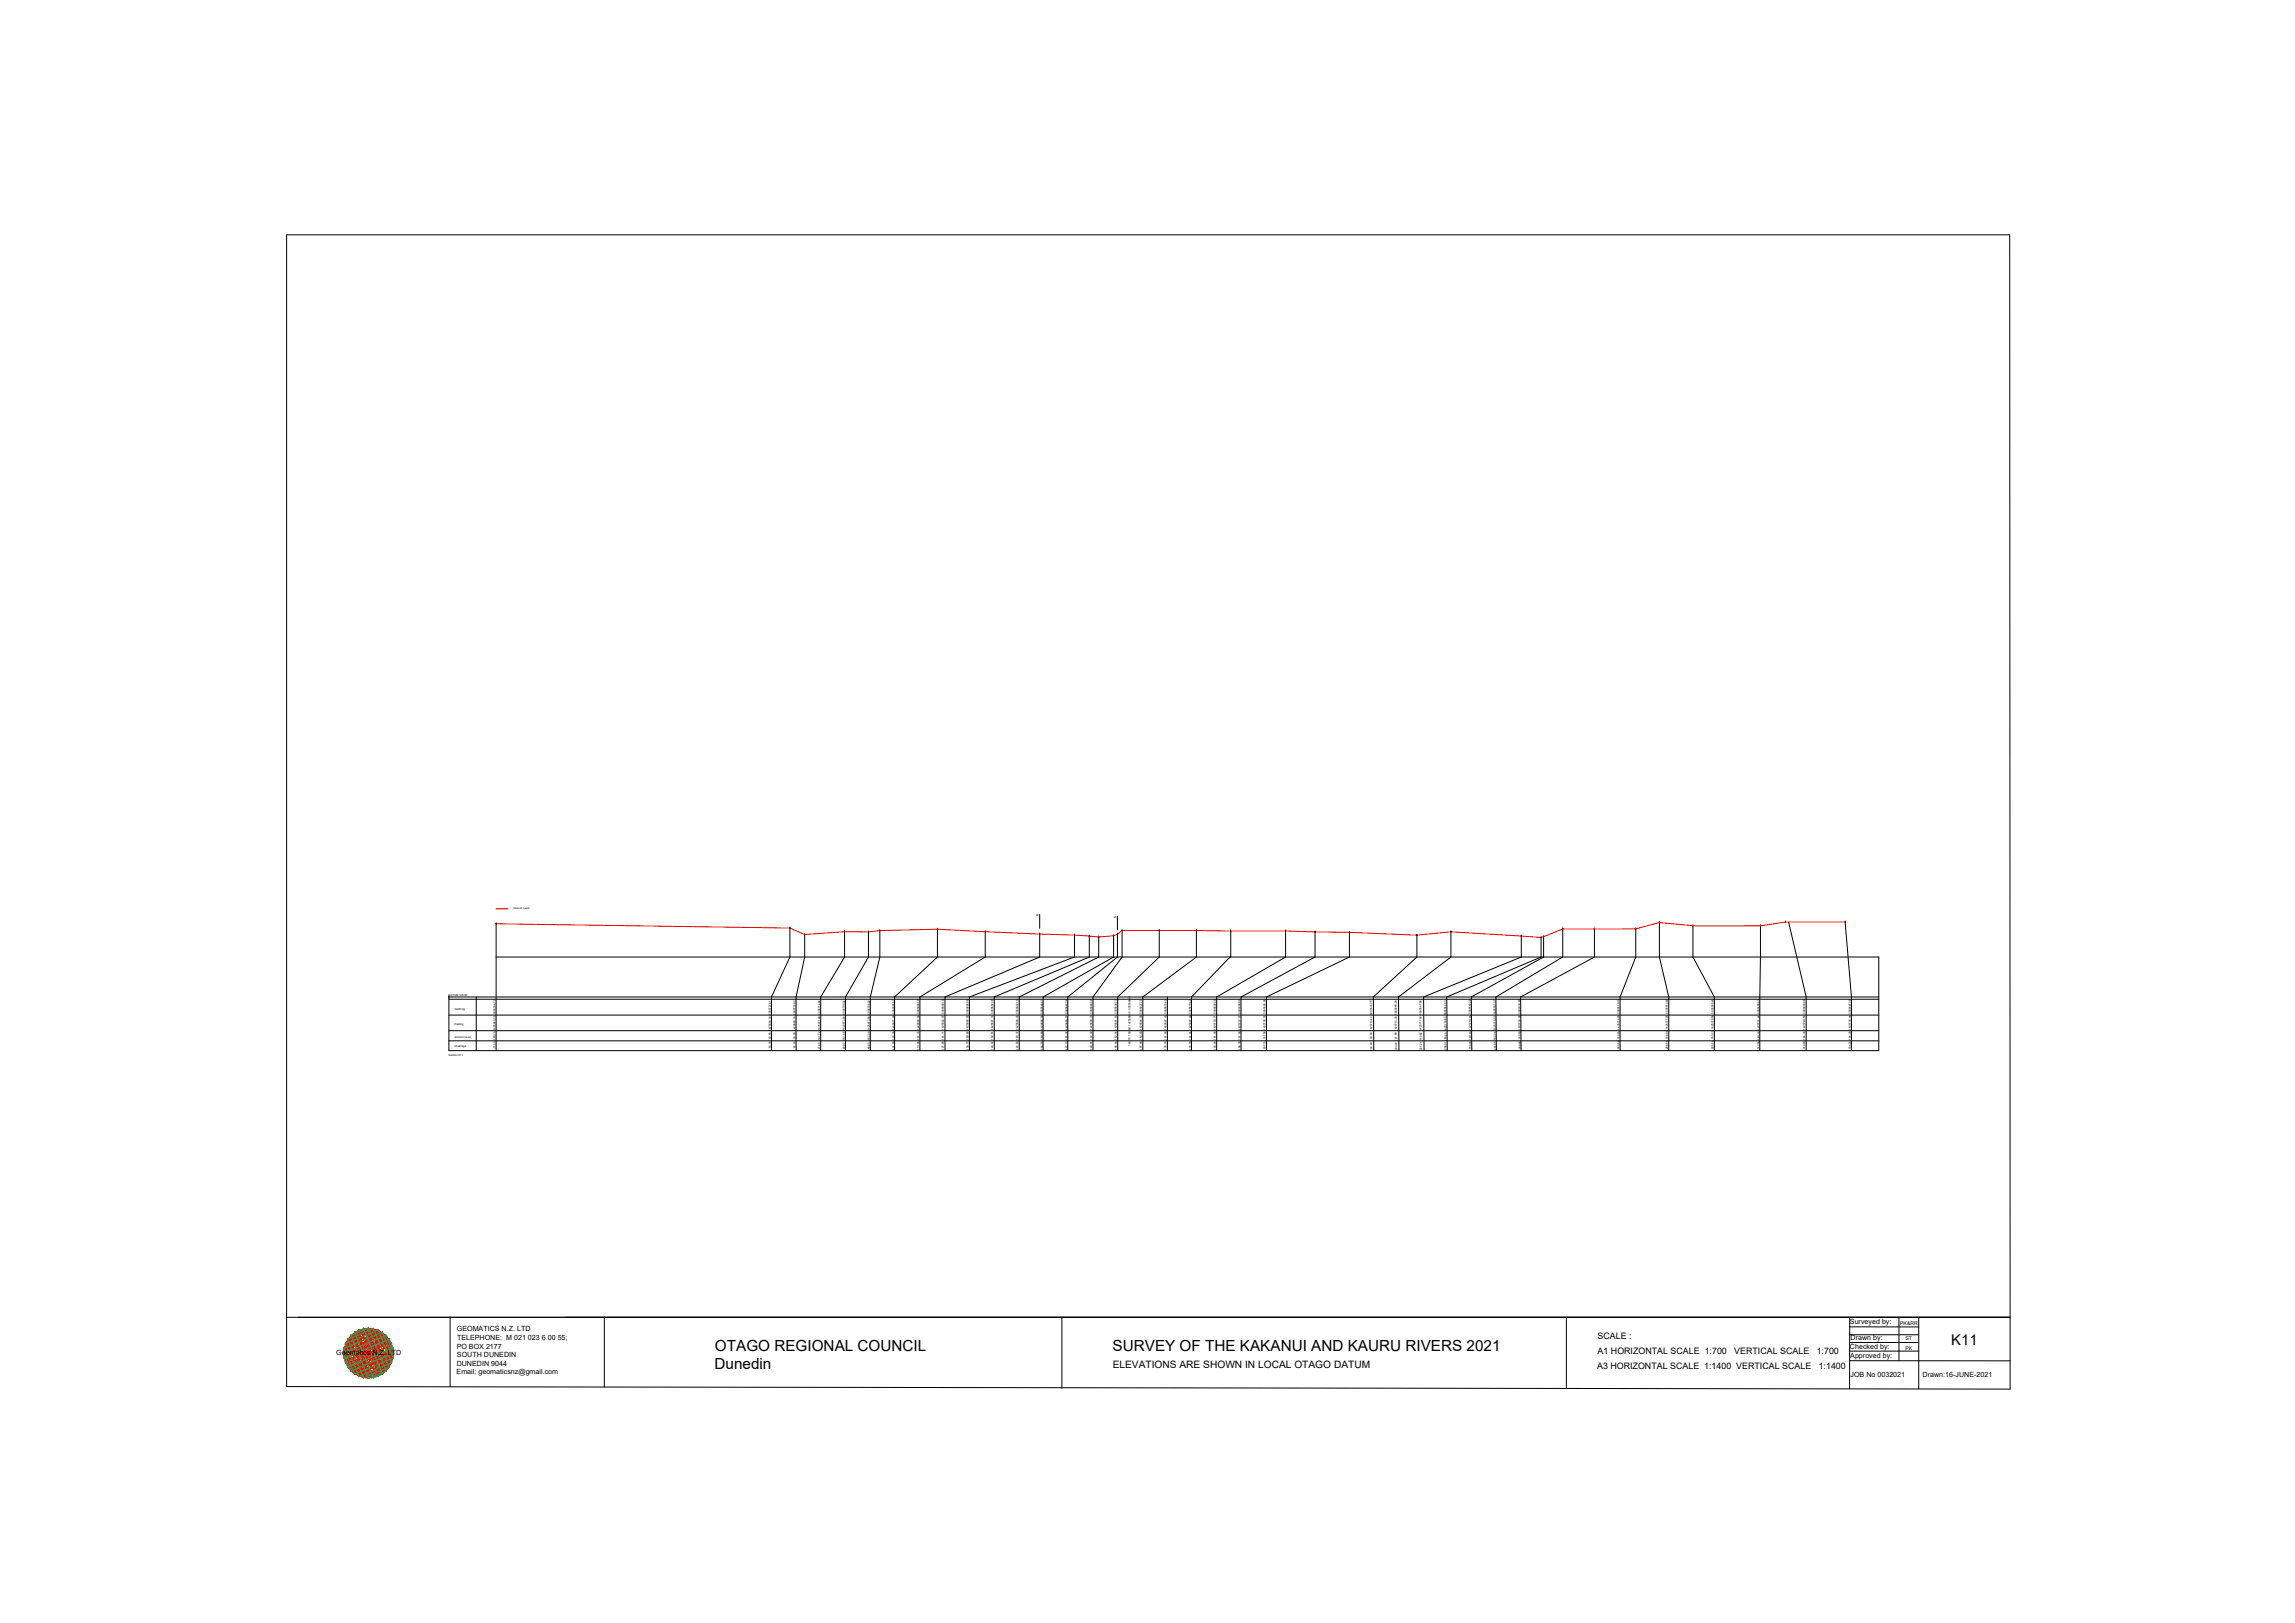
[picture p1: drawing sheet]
<svg xmlns="http://www.w3.org/2000/svg" width="420mm" height="297mm" viewBox="0 0 420 297" stroke-linecap="round" stroke-linejoin="round" font-family="sans-serif">
<defs><g id="words">
<g font-size="2.8">
<text x="130.8" y="250.6">Dunedin</text>
<text x="130.9" y="247.3">OTAGO REGIONAL COUNCIL</text>
<text x="203.7" y="247.3">SURVEY OF THE KAKANUI AND KAURU RIVERS 2021</text>
</g>
<text font-size="2.7" x="357.2" y="246.2">K11</text>
<text font-size="1.9" x="203.7" y="250.4">ELEVATIONS ARE SHOWN IN LOCAL OTAGO DATUM</text>
<g font-size="1.6">
<text x="292.5" y="245.1">SCALE :</text>
<text x="292.4" y="250.6">A3 HORIZONTAL SCALE 1:1400 VERTICAL SCALE</text>
<text x="292.5" y="247.8">A1 HORIZONTAL SCALE 1:700</text>
<text x="317.5" y="247.8">VERTICAL SCALE</text>
<text x="332.6" y="247.8">1:700</text>
<text x="333" y="250.6">1:1400</text>
</g>
<g font-size="1.3">
<text x="83.6" y="243.7">GEOMATICS N.Z. LTD</text>
<text x="83.7" y="245.2">TELEPHONE: M 021 023 6 00 55;</text>
<text x="338.7" y="242.4">Surveyed by:</text>
<text x="338.8" y="245.3">Drawn by:</text>
<text x="61.6" y="248.1">Geomatics N.Z. LTD</text>
<text x="83.6" y="251.5">Email: geomaticsnz@gmail.com</text>
<text x="83.6" y="246.8">PO BOX 2177</text>
<text x="83.6" y="250">DUNEDIN 9044</text>
<text x="83.7" y="248.4">SOUTH DUNEDIN</text>
<text x="338.7" y="246.9">Checked by:</text>
<text x="338.7" y="248.6">Approved by:</text>
<text x="338.8" y="251.9">JOB No 0032021</text>
<text x="352" y="251.9">Drawn:16-JUNE-2021</text>
</g>
<g font-size=".9">
<text x="347.9" y="242.4">PK&amp;RR</text>
<text x="348.8" y="245.3">ST</text>
<text x="348.8" y="247">PK</text>
</g>
<g font-size=".5">
<text x="94" y="166.4">Ground Level</text>
<text x="189.7" y="167.7">W</text>
<text x="204" y="168">W</text>
<text x="82.1" y="182.4">DATUM 145.00</text>
<text x="83.3" y="184.8">Northing</text>
<text x="83.2" y="187.7">Easting</text>
<text x="83.2" y="189.9">Ground Level</text>
<text x="83.2" y="191.7">Chainage</text>
<text x="141.1" y="191.8" transform="rotate(-90 141.1 191.8)">63.78</text>
<text x="141.1" y="190.2" transform="rotate(-90 141.1 190.2)">62.65 1425664.34 5005727.61</text>
<text x="145.6" y="191.8" transform="rotate(-90 145.6 191.8)">67.57</text>
<text x="145.6" y="190.2" transform="rotate(-90 145.6 190.2)">60.99 1425665.20 5005723.92</text>
<text x="150.2" y="190.4" transform="rotate(-90 150.2 190.4)">161.72 1425671.49 5005714.94</text>
<text x="154.7" y="190.4" transform="rotate(-90 154.7 190.4)">161.66 1425673.04 5005709.02</text>
<text x="159.2" y="190.4" transform="rotate(-90 159.2 190.4)">162.00 1425673.86 5005706.22</text>
<text x="207" y="191.4" transform="rotate(-90 207 191.4)">146.74 160.69 1425689.55 5005648.41</text>
<text x="82.1" y="193.3">Section K11</text>
<text x="90.7" y="192" transform="rotate(-90 90.7 192)">-11.53 163.76 1425640.36 5005794.72</text>
<text x="150.2" y="192.1" transform="rotate(-90 150.2 192.1)">77.80</text>
<text x="154.7" y="192.1" transform="rotate(-90 154.7 192.1)">83.92</text>
<text x="159.2" y="192.1" transform="rotate(-90 159.2 192.1)">86.83</text>
<text x="163.7" y="192.1" transform="rotate(-90 163.7 192.1)">101.59 162.35 1425677.69 5005691.97</text>
<text x="168.3" y="192.1" transform="rotate(-90 168.3 192.1)">113.85 161.72 1425680.98 5005680.16</text>
<text x="172.8" y="192.1" transform="rotate(-90 172.8 192.1)">127.80 161.11 1425682.67 5005666.18</text>
<text x="177.3" y="192.1" transform="rotate(-90 177.3 192.1)">136.72 160.86 1425686.85 5005658.06</text>
<text x="181.9" y="192.1" transform="rotate(-90 181.9 192.1)">140.52 160.61 1425687.74 5005654.36</text>
<text x="186.4" y="192.1" transform="rotate(-90 186.4 192.1)">142.93 160.37 1425688.60 5005652.10</text>
<text x="190.9" y="192.1" transform="rotate(-90 190.9 192.1)">146.74 160.69 1425689.55 5005648.41</text>
<text x="195.4" y="192.1" transform="rotate(-90 195.4 192.1)">147.73 161.07 1425689.57 5005647.38</text>
<text x="200" y="192.1" transform="rotate(-90 200 192.1)">148.91 162.02 1425690.23 5005646.34</text>
<text x="204.5" y="192.1" transform="rotate(-90 204.5 192.1)">158.44 162.04 1425691.18 5005636.73</text>
<text x="209" y="192.1" transform="rotate(-90 209 192.1)">167.98 162.03 1425694.59 5005627.77</text>
<text x="213.6" y="192.1" transform="rotate(-90 213.6 192.1)">176.74 161.90 1425697.40 5005619.45</text>
<text x="218.1" y="192.1" transform="rotate(-90 218.1 192.1)">176.78 161.91 1425697.44 5005619.42</text>
<text x="222.6" y="192.1" transform="rotate(-90 222.6 192.1)">190.84 161.90 1425703.71 5005606.58</text>
<text x="227.1" y="192.1" transform="rotate(-90 227.1 192.1)">198.38 161.66 1425707.67 5005599.88</text>
<text x="231.7" y="192" transform="rotate(-90 231.7 192)">207.19 161.56 1425708.55 5005590.96</text>
<text x="251.2" y="192.3" transform="rotate(-90 251.2 192.3)">224.49 160.83 1425713.42 5005574.36</text>
<text x="255.8" y="192.2" transform="rotate(-91 255.8 192.2)">233.22 161.69 1425713.33 5005565.26</text>
<text x="260.3" y="192.2" transform="rotate(-91 260.3 192.2)">251.24 160.62 1425717.02 5005547.58</text>
<text x="264.8" y="192.2" transform="rotate(-90 264.8 192.2)">256.31 160.24 1425718.85 5005542.83</text>
<text x="269.4" y="192.1" transform="rotate(-90 269.4 192.1)">256.96 160.43 1425719.45 5005542.32</text>
<text x="273.9" y="192.2" transform="rotate(-91 273.9 192.2)">261.86 162.44 1425719.95 5005537.37</text>
<text x="278.4" y="192" transform="rotate(-91 278.4 192)">269.98 162.40 1425726.56 5005530.80</text>
<text x="296.5" y="192" transform="rotate(-90 296.5 192)">280.58 162.45 1425724.29 5005519.15</text>
<text x="305.3" y="192" transform="rotate(-90 305.3 192)">286.64 164.06 1425727.07 5005513.63</text>
<text x="313.7" y="192" transform="rotate(-90 313.7 192)">295.24 163.20 1425729.56 5005505.40</text>
<text x="322.1" y="192.1" transform="rotate(-90 322.1 192.1)">312.54 163.22 1425731.61 5005488.03</text>
<text x="330.5" y="192.1" transform="rotate(-90 330.5 192.1)">318.96 164.20 1425740.59 5005483.88</text>
<text x="338.9" y="192.1" transform="rotate(-90 338.9 192.1)">334.25 164.20 1425738.44 5005467.38</text>
</g>
</g></defs>
<!-- layer: 0 -->
<g fill="none" stroke="#000" stroke-width=".18">
<path d="M52.5 43h315.4l.1 211.2-315.5-.4zM90.8 169.1h.1M90.8 175.2h253.2v17.1h-261.8v-9.8M90.8 169.1v23.2M144.6 169.9h.1M144.6 169.9v5.3l-3.4 7.3v9.8M144.6 169.8v.1M147.3 171h.1M147.3 171v4.2l-1.6 7.3v9.8M154.6 170.5h.1M154.6 170.5v4.7l-4.3 7.3v9.8M159 170.6h.1"/>
<path d="M159 170.6v4.6l-4.2 7.3v9.8M161.1 170.3h.1M161.1 170.3v4.9l-1.8 7.3v9.8M171.6 170.1h.1M171.6 170.1v5.1l-7.8 7.3v9.8M180.4 170.5h.1M180.4 170.5v4.7l-12 7.3v9.8M190.3 171h.1M190.3 171v4.2l-17.3 7.3v9.8M196.7 171.1h.1M196.7 171.1v4.1l-19.2 7.3v9.8M199.4 171.3h.1"/>
<path d="M199.4 171.3v3.9l-17.4 7.3v9.8M201.1 171.5h.1M201.1 171.5v3.7l-14.5 7.3v9.8M203.9 171.3h.1M203.9 171.3v3.9l-12.9 7.3v9.8M204.6 171h.1M204.6 171v4.2l-9.1 7.3v9.8M205.4 170.3h.1M205.4 170.3v4.9l-5.3 7.3v9.8M212.2 170.3h.1M212.2 170.3v4.9l-7.6 7.3v9.8M219 170.3h.1"/>
<path d="M219 170.3v4.9l-9.8 7.3v9.8M225.3 170.4h.1M225.3 170.4v4.8M225.3 175l-7.2 7.5v9.8M235.4 170.4h.1M235.4 170.4v4.8l-12.7 7.3v9.8M240.7 170.6h.1M240.7 170.6v4.6l-13.5 7.3v9.8M240.8 170.6h-.1M247 170.6h.1M247 170.6v4.6l-15.1 7.3v9.8M247.1 170.6h-.1"/>
<path d="M259.4 171.1v.1M259.4 171.2h.1M259.4 171.2v4l-8 7.3 .1 9.8M265.6 170.5h.1M265.6 170.5v4.7l-9.6 7.3 .1 9.8M278.5 171.3h.1M278.5 171.3v3.9l-17.9 7.3 .1 9.8M282.1 171.6h.1M282.1 171.6v3.6l-17.2 7.3 .1 9.8M282.6 171.4h.1M282.6 171.4v3.8l-13.2 7.3 .1 9.8M282.6 171.4v.1"/>
<path d="M286.1 170h.1M286.1 170v5.2l-12.2 7.3v9.8M291.9 170h.1M291.9 170v5.2l-13.5 7.3 .1 9.8M299.5 170h.1M299.5 170v5.2l-2.9 7.3v9.8M303.8 168.8h.1M303.8 168.8v6.4l1.7 7.3v9.8M303.8 168.8v.1M309.9 169.4v.1M309.9 169.5h.1M309.9 169.5v5.7l4 7.3v9.8"/>
<path d="M322.3 169.4h.1M322.3 169.4v.1M322.3 169.4l-.1 22.9M326.9 168.8h.1M327.4 168.8l3.3 13.7v9.8M337.8 168.8h.1M337.8 168.8l1.2 13.7v9.8M337.8 168.7v.1M82.2 182.5h.1M82.2 190.5h261.8M82.2 188.6h261.8M82.2 185.8h261.8"/>
<path d="M82.2 182.9h261.8M82.2 182.5h261.8M87.2 182.5v9.8M213.7 182.5v9.8M52.5 241.1h315.5M82.4 241.1v12.7M110.6 241.1v12.8M194.4 241.1v13M286.8 241.1v13M338.6 245.7h12.7M338.6 249l29.4 .1M338.6 242.8l12.7 .1"/>
<path d="M338.6 247.3h12.7M338.6 244.3h12.7M338.6 241.1v13.1M347.7 241.1v7.8M351.3 241.1v13.1"/>
</g>
<path d="M90.8 166.3h2.2M337.8 168.8h-10.9l-4.6 .6-11.9 .1-6.6-.7-4.3 1.2h-13.4l-4 1.6-16.5-1.1-6.2 .7a819.5 819.5 0 0 0-34.1-.8l-19.9-.1-.8 .7-.7 .3-2.8 .2-4.4-.4-25.1-1-10.5 .2-2.1 .3-4.4-.1-7.3 .5-2.7-1.1-53.8-.8" fill="none" stroke="#f00" stroke-width=".18"/>
<!-- layer: geo -->
<g fill="none" stroke="#545454" stroke-width=".18">
<path d="M62.9 247.7h9.1M63 246.8h9v1.8h-9zM63.2 245.9h.1M63.2 245.9h8.5v3.5h-8.5zM63.7 245.1h7.6v5.1h-7.6zM64.2 244.4h6.5v6.5h-6.5zM64.9 243.9h.1M64.9 243.9h5.1v7.6h-5.1zM65.7 243.4h3.5v8.5h-3.5zM66.6 243.2h1.8v8.9h-1.8zM67.5 243.1v9.1M71.3 245.1h.1"/>
<path d="M72 246.8h.1"/>
</g>
<g fill="none" stroke="#ff0" stroke-width=".18">
<path d="M62.9 247.7l4.6-4.6 4.5 4.6-4.5 4.5-4.5-4.5M63 246.8l3.6-3.6 5.4 5.4-3.6 3.5zM63.7 245.1l1.2-1.2 6.4 6.3-1.3 1.3zM64.2 250.9h.1M64.2 244.4l6.5 6.5M65.7 243.4l6 6-2.5 2.5-6-6zM68.4 252.1h.1M68.4 243.2l3.6 3.6-5.4 5.4-3.6-3.6zM69.2 243.4l2.5 2.5-6 6-2.5-2.5zM70 243.9l1.3 1.2-6.4 6.4-1.2-1.3zM70.7 244.4h.1M70.7 244.4l-6.5 6.5"/>
<path d="M70.8 250.9h.1"/>
</g>
<g fill="none" stroke="#00b85c" stroke-width=".18">
<path d="M62.9 247.7l7.8-3.3 1.3 3.3-7.8 3.2zM63 246.8l7-2.9 2 4.7-7.1 2.9zM63 248.6l8.3-3.5 .7 1.7-8.3 3.4zM63.2 245.9l4.3 1.8M63.2 245.9l2.5 6M63.7 245.1l4.7-1.9 2.9 7-4.7 2zM64.2 244.4l3.3-1.3 3.2 7.8-3.2 1.3zM64.9 243.9l1.7-.7 3.4 8.3-1.6 .7zM65.7 243.4l1.8 4.3M67.5 247.7l1.7 4.2M67.5 247.7l4.2 1.7-2.5-6-3.5 8.5M69.2 243.4l-6 2.5"/>
<path d="M71.7 245.9l-8.5 3.5M71.7 249.4l-6 2.5"/>
</g>
<g fill="none" stroke="#f00" stroke-width=".18">
<path d="M62.9 247.7l.3 1.7M62.9 247.7l2.8 4.2M62.9 247.7l6.3 4.2M62.9 247.7h.1M63 248.6h.1M63 246.8h.1M63 246.8l4.5 .9M63 246.8l.7 3.4M63 246.8l3.6 5.3M63 248.6l1.9 2.9M63 248.5l5.4 3.6M63 246.8l7 4.7"/>
<path d="M63 248.6l8.3 1.6M63.2 245.9l1 5M63.2 245.9l4.3 6.3M63.2 249.4l1 1.5M63.2 249.4l4.3 2.8M63.2 245.9l7.5 5M63.2 245.9l8.9 1.8M63.2 249.4l7.5 1.5M63.2 245.9l-.3 1.8M63.2 245.9h.1M63.3 249.4h.1M63.7 250.2h.1"/>
<path d="M63.7 245.1h.1M63.7 245.1l3.8 2.6M63.7 245.1l1.2 6.4M63.7 245.1l4.7 7M63.7 250.2l2.9 1.9M63.7 245.1l8.3 1.7M63.7 250.2l6.3 1.3M63.7 245.1l-.7 3.4M64.2 244.5h.1M64.2 244.4l1.5 7.5M64.2 244.4l5 7.5M64.2 244.4l7.5 5-8.8-1.7"/>
<path d="M64.2 250.9l1.5 1M64.2 244.4l-1 1.5M64.2 244.4l7.5 1.5M64.2 250.9l5 1M64.2 244.4l-1 5M64.3 250.9h.1M64.9 243.9h.1M64.9 251.5h.1M64.9 243.9l2.6 3.8M64.9 243.9l1.7 8.2M64.9 243.9l-1.9 2.9M64.9 251.5l3.5 .6"/>
<path d="M64.9 243.9l-1.2 6.3M65.7 243.5h.1M65.7 243.4l1.8 8.8M65.7 243.4l5 7.5M65.7 243.4l-1.5 1M65.7 243.4l6.3 4.3M65.7 243.4l-2.8 4.3M65.7 243.4l5 1M65.7 251.9l1.8 .3M65.7 243.4l-1.5 7.5M65.8 251.9h.1M66.6 243.2h.1"/>
<path d="M66.6 252.2h.1M66.6 243.2l.9 4.5M66.6 243.2l-2.9 1.9M66.6 243.2l-3.6 5.3M66.6 243.2l3.4 .7M66.6 243.2l-1.7 8.3M67.4 243.1h.1M67.5 247.7l.9 4.5M67.5 247.7l2.5 3.8M67.5 247.7l3.8 2.5M67.5 247.7l4.5 .9M67.5 247.7l-4.5 .9"/>
<path d="M67.5 247.7l-2.6 3.8M67.5 243.1l1.7 8.8M67.5 243.1l-1.8 .3M67.5 243.1l4.2 6.3M67.5 243.1l-4.3 2.8M67.5 243.1l4.2 2.8M67.5 243.1l-4.3 6.3M67.5 243.1l1.7 .3M67.5 243.1l-1.8 8.8M67.5 252.2h.1M68.4 252.1h.1M68.4 243.2h.1"/>
<path d="M68.4 243.2l-1.8 9M68.4 243.2l1.6 8.3M68.4 243.2l-3.5 .7M68.4 243.2l3.6 5.4M68.4 243.2l-5.4 3.6M68.4 243.2l2.9 1.9M68.4 243.2l-4.7 7M69.2 243.4h.1M69.2 243.4l1.5 7.5M69.2 243.4l-5 1M69.2 251.9l-1.7 .3M69.2 243.4l2.8 4.3"/>
<path d="M69.2 243.4l-6.3 4.3M69.2 243.4l1.5 1M69.2 243.4l-5 7.5M69.2 243.4l-1.7 8.8M69.2 251.9h.1M70 251.5h.1M70 243.9h.1M70 243.9l-2.5 3.8M70 243.9l1.3 6.3M70 243.9l-6.3 1.2M70 251.5l-3.4 .6M70 243.9l2 2.9"/>
<path d="M70 243.9l-7 4.6M70 243.9l-1.6 8.2M70.7 244.4h.1M70.7 244.4l1 5M70.7 244.4l-7.5 1.5M70.7 250.9l-5 1M70.7 244.4l1 1.5M70.7 244.4l-7.5 5M70.7 250.9l-1.5 1M70.7 244.4l-5 7.5M70.7 244.4l-1.5 7.5M70.7 250.9h.1"/>
<path d="M71.3 245.1h.1M71.3 245.1l-7.6 5.1M71.3 245.1l.7 3.5M71.3 245.1l-8.3 1.7M71.3 250.2l-6.4 1.3M71.3 250.2l-2.9 1.9M71.3 245.1l-4.7 7M71.3 245.1l-1.3 6.4M71.3 250.2h.1M71.3 245.1l-6.4-1.2 7.1 4.6M71.7 245.9h.1M71.7 249.4h.1"/>
<path d="M71.7 245.9l.3 1.8M71.7 249.4l-7.5 1.5M71.7 249.4l-4.2 2.8M71.7 249.4l-1 1.5M71.7 245.9l-1 5M71.7 245.9l-8.8 1.8M71.7 245.9l-7.5 5M71.7 245.9l-4.2 6.3M72 246.8h.1M72 248.5h.1M72 246.8l-4.5 .9M72 248.6l-8.3 1.6"/>
<path d="M72 246.8l-5.4-3.6 4.7 7M72 246.8l-7.1 4.7M72 248.6l-5.4 3.5M72 246.8l-3.6 5.3M72 248.5l-2 3M72 246.8l-.7 3.4M72 247.6h.1M72 247.7l-8.8 1.7M72 247.7l-6.3 4.2M72 247.7l-2.8 4.2M72 247.7l-.3 1.7"/>
</g>
<!-- layer: Datum revision K8-21 -->
<path d="M190.3 167.4v2.5M204.6 167.7v2.5" fill="none" stroke="#000" stroke-width=".18"/>
<use href="#words"/>
</svg>
